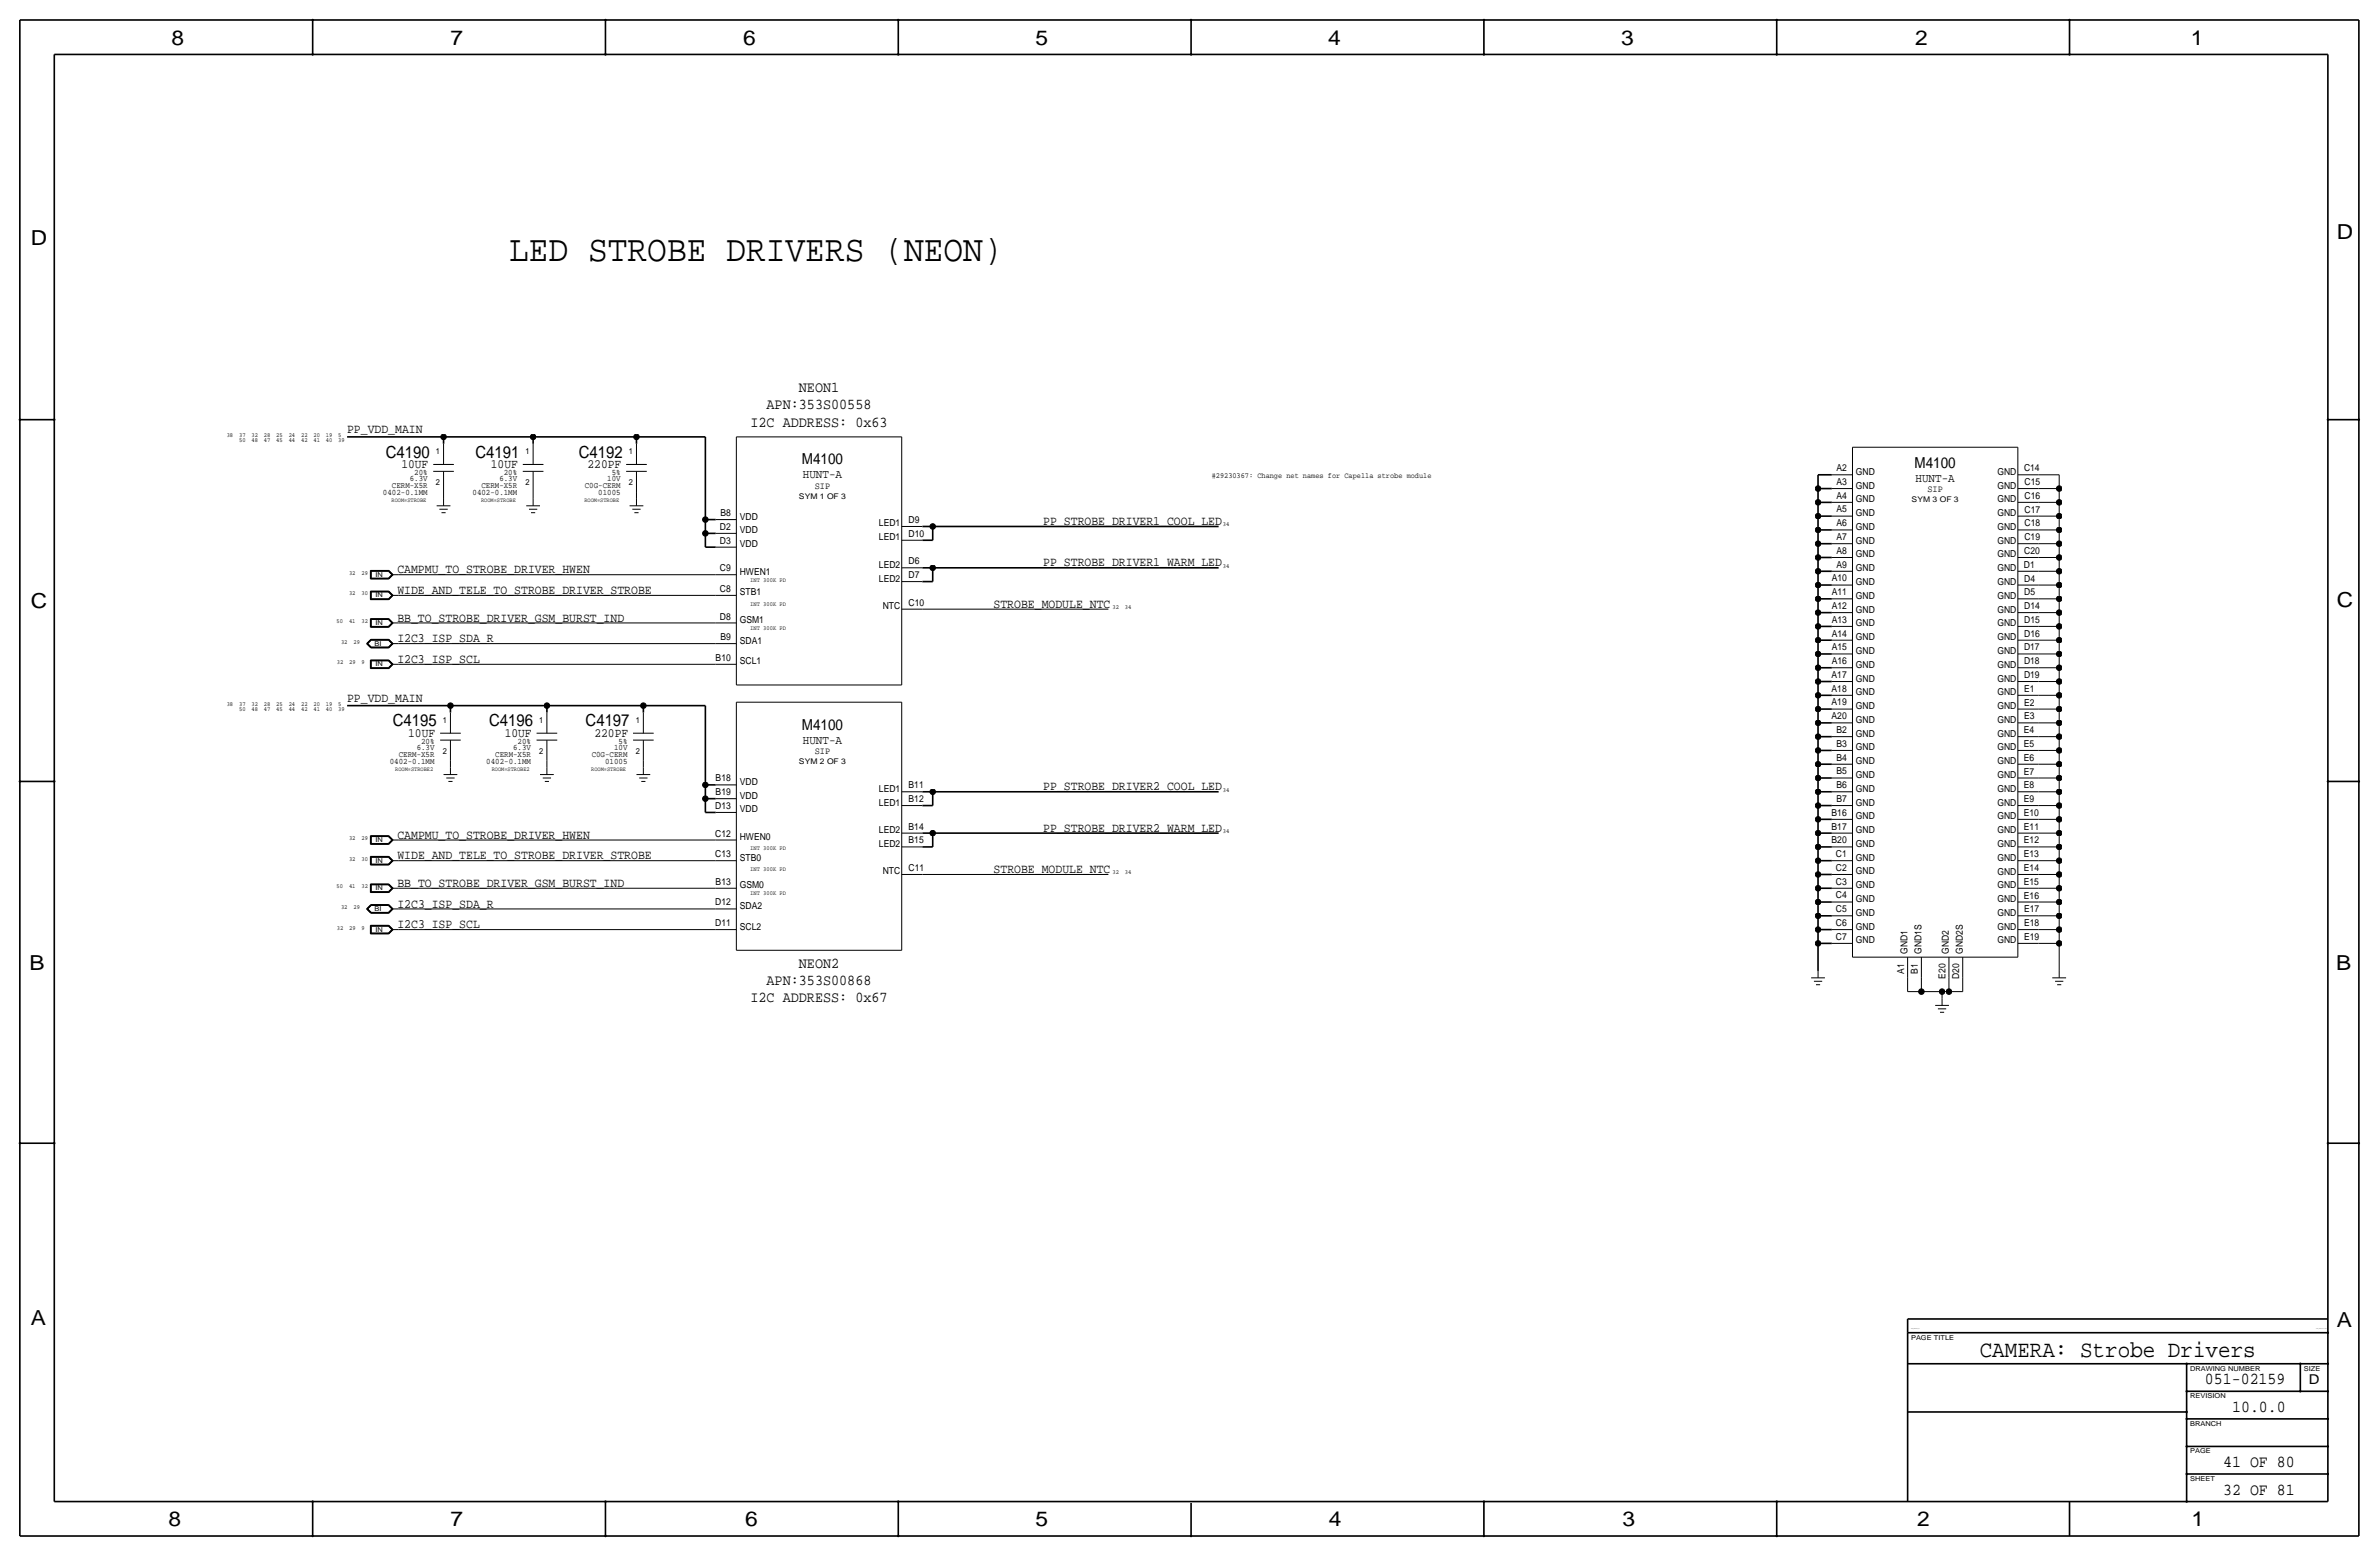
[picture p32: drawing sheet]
<svg xmlns="http://www.w3.org/2000/svg" width="877mm" height="574mm" viewBox="0 0 877 574" stroke-linecap="round" stroke-linejoin="round" font-family="sans-serif">
<defs><g id="words">
<text font-size="13.6" x="187.7" y="96.3">LED STROBE DRIVERS (NEON)</text>
<text font-size="8.6" x="729.9" y="500.1">CAMERA: Strobe Drivers</text>
<g font-size="7.6">
<text x="63.2" y="16.5">8</text>
<text x="166.1" y="16.5">7</text>
<text x="274" y="16.5">6</text>
<text x="381.7" y="16.5">5</text>
<text x="489.7" y="16.5">4</text>
<text x="597.6" y="16.5">3</text>
<text x="706.1" y="16.5">2</text>
<text x="807.7" y="16.5">1</text>
<text x="861.5" y="88.1">D</text>
<text x="11.4" y="90.4">D</text>
<text x="11.4" y="224.3">C</text>
<text x="861.5" y="223.8">C</text>
<text x="10.8" y="357.6">B</text>
<text x="861.3" y="357.4">B</text>
<text x="11.3" y="488.4">A</text>
<text x="861.5" y="489.2">A</text>
<text x="62.2" y="562.6">8</text>
<text x="166" y="562.6">7</text>
<text x="274.8" y="562.6">6</text>
<text x="381.7" y="562.6">5</text>
<text x="489.9" y="562.6">4</text>
<text x="598.1" y="562.6">3</text>
<text x="706.8" y="562.6">2</text>
<text x="807.9" y="562.6">1</text>
</g>
<g font-size="6.2">
<text x="142.2" y="168.7">C4190</text>
<text x="175.3" y="168.7">C4191</text>
<text x="213.4" y="168.7">C4192</text>
<text x="144.8" y="267.7">C4195</text>
<text x="180.3" y="267.7">C4196</text>
<text x="215.9" y="267.7">C4197</text>
<text x="812.9" y="510.3">051-02159</text>
<text x="822.9" y="520.4">10.0.0</text>
<text x="819.6" y="540.8">41 OF 80</text>
<text x="819.6" y="550.9">32 OF 81</text>
</g>
<g font-size="5.6">
<text x="294.5" y="144.5">NEON1</text>
<text x="282.6" y="150.9">APN:353S00558</text>
<text x="276.6" y="157.2">I2C ADDRESS: 0x63</text>
<text x="295.6" y="171.2">M4100</text>
<text x="705.8" y="172.5">M4100</text>
<text x="295.6" y="269">M4100</text>
<text x="294.5" y="356.6">NEON2</text>
<text x="282.6" y="363">APN:353S00868</text>
<text x="276.6" y="369.3">I2C ADDRESS: 0x67</text>
</g>
<text font-size="5" x="851.2" y="510.3">D</text>
<g font-size="4.7">
<text x="128" y="159.8">PP_VDD_MAIN</text>
<text x="148" y="172.5">10UF</text>
<text x="181" y="172.5">10UF</text>
<text x="216.6" y="172.5">220PF</text>
<text x="384.6" y="193.5">PP_STROBE_DRIVER1_COOL_LED</text>
<text x="384.6" y="208.8">PP_STROBE_DRIVER1_WARM_LED</text>
<text x="146.5" y="211.3">CAMPMU_TO_STROBE_DRIVER_HWEN</text>
<text x="146.5" y="218.9">WIDE_AND_TELE_TO_STROBE_DRIVER_STROBE</text>
<text x="366.3" y="224">STROBE_MODULE_NTC</text>
<text x="146.5" y="229.1">BB_TO_STROBE_DRIVER_GSM_BURST_IND</text>
<text x="146.5" y="236.7">I2C3_ISP_SDA_R</text>
<text x="146.5" y="244.3">I2C3_ISP_SCL</text>
<text x="128" y="258.8">PP_VDD_MAIN</text>
<text x="150.5" y="271.5">10UF</text>
<text x="186.1" y="271.5">10UF</text>
<text x="219.1" y="271.5">220PF</text>
<text x="384.6" y="291.3">PP_STROBE_DRIVER2_COOL_LED</text>
<text x="146.5" y="309.1">CAMPMU_TO_STROBE_DRIVER_HWEN</text>
<text x="384.6" y="306.6">PP_STROBE_DRIVER2_WARM_LED</text>
<text x="146.5" y="316.7">WIDE_AND_TELE_TO_STROBE_DRIVER_STROBE</text>
<text x="366.3" y="321.8">STROBE_MODULE_NTC</text>
<text x="146.5" y="326.9">BB_TO_STROBE_DRIVER_GSM_BURST_IND</text>
<text x="146.5" y="334.5">I2C3_ISP_SDA_R</text>
<text x="146.5" y="342.1">I2C3_ISP_SCL</text>
</g>
<g font-size="4.5">
<text x="296" y="176.3">HUNT-A</text>
<text x="706.2" y="177.5">HUNT-A</text>
<text x="296" y="274.1">HUNT-A</text>
</g>
<g font-size="3.5">
<text x="677.1" y="173.6">A2</text>
<text x="746.2" y="173.7">C14</text>
<text x="677.1" y="178.7">A3</text>
<text x="684.2" y="175">GND</text>
<text x="736.4" y="175">GND</text>
<text x="746.4" y="178.8">C15</text>
<text x="300.4" y="180.1">SIP</text>
<text x="677.1" y="183.8">A4</text>
<text x="684.2" y="185.2">GND</text>
<text x="684.2" y="180.1">GND</text>
<text x="710.6" y="181.4">SIP</text>
<text x="736.4" y="185.2">GND</text>
<text x="736.4" y="180.1">GND</text>
<text x="746.4" y="183.9">C16</text>
<text x="265.6" y="190.2">B8</text>
<text x="272.7" y="191.5">VDD</text>
<text x="677.1" y="188.9">A5</text>
<text x="684.2" y="190.2">GND</text>
<text x="736.4" y="190.2">GND</text>
<text x="746.4" y="188.9">C17</text>
<text x="265.4" y="195.3">D2</text>
<text x="272.7" y="196.6">VDD</text>
<text x="324" y="194.1">LED1</text>
<text x="335" y="197.9">D10</text>
<text x="335" y="192.8">D9</text>
<text x="677.1" y="194">A6</text>
<text x="684.2" y="195.3">GND</text>
<text x="736.4" y="195.3">GND</text>
<text x="746.4" y="194">C18</text>
<text x="265.4" y="200.4">D3</text>
<text x="272.7" y="201.7">VDD</text>
<text x="324" y="199.1">LED1</text>
<text x="677.1" y="199">A7</text>
<text x="684.2" y="200.4">GND</text>
<text x="736.4" y="200.4">GND</text>
<text x="746.4" y="199.1">C19</text>
<text x="324" y="209.3">LED2</text>
<text x="335" y="208">D6</text>
<text x="677.1" y="209.2">A9</text>
<text x="677.1" y="204.1">A8</text>
<text x="684.2" y="205.5">GND</text>
<text x="736.4" y="205.5">GND</text>
<text x="746.2" y="209.3">D1</text>
<text x="746.3" y="204.2">C20</text>
<text x="265.4" y="210.6">C9</text>
<text x="272.7" y="211.8">HWEN1</text>
<text x="324" y="214.4">LED2</text>
<text x="335" y="213.1">D7</text>
<text x="675.3" y="214.3">A10</text>
<text x="684.2" y="210.6">GND</text>
<text x="684.2" y="215.6">GND</text>
<text x="736.4" y="210.6">GND</text>
<text x="736.4" y="215.7">GND</text>
<text x="746.3" y="214.3">D4</text>
<text x="265.4" y="218.2">C8</text>
<text x="272.7" y="219.5">STB1</text>
<text x="675.3" y="219.4">A11</text>
<text x="684.2" y="220.7">GND</text>
<text x="736.4" y="220.7">GND</text>
<text x="746.3" y="219.4">D5</text>
<text x="325.4" y="224.5">NTC</text>
<text x="335" y="223.3">C10</text>
<text x="675.3" y="224.5">A12</text>
<text x="684.2" y="225.8">GND</text>
<text x="736.4" y="225.8">GND</text>
<text x="746.3" y="224.5">D14</text>
<text x="265.4" y="228.3">D8</text>
<text x="272.7" y="229.6">GSM1</text>
<text x="675.3" y="229.5">A13</text>
<text x="684.2" y="230.9">GND</text>
<text x="736.4" y="230.9">GND</text>
<text x="746.3" y="229.6">D15</text>
<text x="265.6" y="236">B9</text>
<text x="272.7" y="237.2">SDA1</text>
<text x="675.3" y="239.7">A15</text>
<text x="675.3" y="234.6">A14</text>
<text x="684.2" y="236">GND</text>
<text x="736.4" y="236">GND</text>
<text x="746.2" y="239.7">D17</text>
<text x="746.3" y="234.7">D16</text>
<text x="263.8" y="243.6">B10</text>
<text x="272.7" y="244.9">SCL1</text>
<text x="675.3" y="244.8">A16</text>
<text x="684.2" y="241">GND</text>
<text x="736.4" y="241.1">GND</text>
<text x="746.2" y="244.8">D18</text>
<text x="675.3" y="249.9">A17</text>
<text x="684.2" y="246.1">GND</text>
<text x="684.2" y="251.2">GND</text>
<text x="736.4" y="251.2">GND</text>
<text x="736.4" y="246.1">GND</text>
<text x="746.2" y="249.9">D19</text>
<text x="675.3" y="254.9">A18</text>
<text x="684.2" y="256.3">GND</text>
<text x="736.4" y="256.3">GND</text>
<text x="746.2" y="255">E1</text>
<text x="675.3" y="260">A19</text>
<text x="684.2" y="261.4">GND</text>
<text x="736.4" y="261.4">GND</text>
<text x="746.2" y="260.1">E2</text>
<text x="675.3" y="265.1">A20</text>
<text x="684.2" y="266.4">GND</text>
<text x="736.4" y="266.5">GND</text>
<text x="746.2" y="265.2">E3</text>
<text x="677" y="275.3">B3</text>
<text x="677" y="270.2">B2</text>
<text x="684.2" y="271.5">GND</text>
<text x="736.4" y="271.5">GND</text>
<text x="746.2" y="275.3">E5</text>
<text x="746.2" y="270.2">E4</text>
<text x="300.4" y="277.9">SIP</text>
<text x="677" y="280.4">B4</text>
<text x="684.2" y="281.7">GND</text>
<text x="684.2" y="276.6">GND</text>
<text x="736.4" y="281.7">GND</text>
<text x="736.4" y="276.6">GND</text>
<text x="746.2" y="280.4">E6</text>
<text x="677" y="285.4">B5</text>
<text x="684.2" y="286.8">GND</text>
<text x="736.4" y="286.8">GND</text>
<text x="746.2" y="285.5">E7</text>
<text x="263.8" y="293.1">B19</text>
<text x="263.8" y="288">B18</text>
<text x="272.7" y="289.3">VDD</text>
<text x="324" y="291.8">LED1</text>
<text x="335" y="290.6">B11</text>
<text x="677" y="290.5">B6</text>
<text x="684.2" y="291.8">GND</text>
<text x="736.4" y="291.9">GND</text>
<text x="746.2" y="290.6">E8</text>
<text x="263.7" y="298.2">D13</text>
<text x="272.7" y="294.4">VDD</text>
<text x="272.7" y="299.5">VDD</text>
<text x="324" y="296.9">LED1</text>
<text x="335" y="295.7">B12</text>
<text x="677" y="295.6">B7</text>
<text x="684.2" y="296.9">GND</text>
<text x="736.4" y="296.9">GND</text>
<text x="746.2" y="295.6">E9</text>
<text x="335" y="305.8">B14</text>
<text x="675.3" y="305.8">B17</text>
<text x="675.3" y="300.7">B16</text>
<text x="684.2" y="302">GND</text>
<text x="736.4" y="302">GND</text>
<text x="746.1" y="300.7">E10</text>
<text x="746.2" y="305.8">E11</text>
<text x="263.7" y="308.4">C12</text>
<text x="272.7" y="309.6">HWEN0</text>
<text x="324" y="307.1">LED2</text>
<text x="335" y="310.9">B15</text>
<text x="675.3" y="310.8">B20</text>
<text x="684.2" y="307.1">GND</text>
<text x="736.4" y="307.1">GND</text>
<text x="746.2" y="310.9">E12</text>
<text x="263.7" y="316">C13</text>
<text x="272.7" y="317.2">STB0</text>
<text x="324" y="312.2">LED2</text>
<text x="676.8" y="315.9">C1</text>
<text x="684.2" y="317.2">GND</text>
<text x="684.2" y="312.2">GND</text>
<text x="736.4" y="317.3">GND</text>
<text x="736.4" y="312.2">GND</text>
<text x="746.1" y="316">E13</text>
<text x="325.5" y="322.3">NTC</text>
<text x="335" y="321.1">C11</text>
<text x="676.8" y="321">C2</text>
<text x="684.2" y="322.3">GND</text>
<text x="736.4" y="322.3">GND</text>
<text x="746.2" y="321">E14</text>
<text x="263.8" y="326">B13</text>
<text x="272.7" y="327.4">GSM0</text>
<text x="676.8" y="326.1">C3</text>
<text x="684.2" y="327.4">GND</text>
<text x="736.4" y="327.4">GND</text>
<text x="746.1" y="326.1">E15</text>
<text x="263.7" y="333.8">D12</text>
<text x="272.7" y="335">SDA2</text>
<text x="676.8" y="331.2">C4</text>
<text x="684.2" y="332.5">GND</text>
<text x="736.4" y="332.5">GND</text>
<text x="746.2" y="331.2">E16</text>
<text x="263.7" y="341.4">D11</text>
<text x="676.8" y="341.3">C6</text>
<text x="676.8" y="336.2">C5</text>
<text x="684.2" y="337.6">GND</text>
<text x="736.4" y="337.6">GND</text>
<text x="746.2" y="341.4">E18</text>
<text x="746.2" y="336.3">E17</text>
<text x="272.7" y="342.6">SCL2</text>
<text x="676.8" y="346.4">C7</text>
<text x="684.2" y="342.6">GND</text>
<text x="684.2" y="347.7">GND</text>
<text x="736.4" y="342.7">GND</text>
<text x="736.4" y="347.7">GND</text>
<text x="746.2" y="346.5">E19</text>
<text x="703.3" y="351.5" transform="rotate(-90 703.3 351.5)">GND1</text>
<text x="708.4" y="351.5" transform="rotate(-90 708.4 351.5)">GND1S</text>
<text x="718.5" y="351.5" transform="rotate(-90 718.5 351.5)">GND2</text>
<text x="723.6" y="351.5" transform="rotate(-90 723.6 351.5)">GND2S</text>
<text x="702" y="358.9" transform="rotate(-90 702 358.9)">A1</text>
<text x="707.1" y="358.9" transform="rotate(-90 707.1 358.9)">B1</text>
<text x="717.2" y="360.7" transform="rotate(-90 717.2 360.7)">E20</text>
<text x="722.3" y="360.9" transform="rotate(-90 722.3 360.9)">D20</text>
</g>
<g font-size="3.1">
<text x="160.7" y="167.4">1</text>
<text x="193.7" y="167.4">1</text>
<text x="231.8" y="167.4">1</text>
<text x="144.5" y="179.8">CERM-X5R</text>
<text x="151.1" y="177.3">6.3V</text>
<text x="152.7" y="175">20%</text>
<text x="160.7" y="178.8">2</text>
<text x="177.5" y="179.8">CERM-X5R</text>
<text x="184.1" y="177.3">6.3V</text>
<text x="185.8" y="175">20%</text>
<text x="193.7" y="178.8">2</text>
<text x="215.6" y="179.8">C0G-CERM</text>
<text x="223.9" y="177.3">10V</text>
<text x="225.5" y="175">5%</text>
<text x="231.8" y="178.8">2</text>
<text x="141.2" y="182.4">0402-0.1MM</text>
<text x="174.2" y="182.4">0402-0.1MM</text>
<text x="220.6" y="182.4">01005</text>
<text x="163.3" y="266.4">1</text>
<text x="198.8" y="266.4">1</text>
<text x="234.4" y="266.4">1</text>
<text x="155.3" y="274.1">20%</text>
<text x="190.8" y="274.1">20%</text>
<text x="228" y="274.1">5%</text>
<text x="143.7" y="281.4">0402-0.1MM</text>
<text x="147" y="278.9">CERM-X5R</text>
<text x="153.6" y="276.4">6.3V</text>
<text x="163.3" y="277.9">2</text>
<text x="179.3" y="281.4">0402-0.1MM</text>
<text x="182.6" y="278.9">CERM-X5R</text>
<text x="189.2" y="276.4">6.3V</text>
<text x="198.8" y="277.9">2</text>
<text x="218.1" y="278.9">C0G-CERM</text>
<text x="223.1" y="281.4">01005</text>
<text x="226.4" y="276.4">10V</text>
<text x="234.4" y="277.9">2</text>
</g>
<g font-size="2.9">
<text x="446.7" y="176.3">#29230367: Change net names for Capella strobe module</text>
<text x="294.6" y="183.9">SYM 1 OF 3</text>
<text x="704.8" y="185.2">SYM 3 OF 3</text>
<text x="294.6" y="281.7">SYM 2 OF 3</text>
</g>
<g font-size="2.5">
<text x="138.4" y="212.6">IN</text>
<text x="138.4" y="220.2">IN</text>
<text x="138.4" y="230.4">IN</text>
<text x="138.1" y="238">BI</text>
<text x="138.4" y="245.6">IN</text>
<text x="138.4" y="310.4">IN</text>
<text x="138.4" y="318">IN</text>
<text x="138.4" y="328.2">IN</text>
<text x="138.1" y="335.8">BI</text>
<text x="138.4" y="343.4">IN</text>
<text x="704.5" y="493.8">PAGE TITLE</text>
<text x="807.4" y="505.2">DRAWING NUMBER</text>
<text x="849.3" y="505.2">SIZE</text>
<text x="807.4" y="515.4">REVISION</text>
<text x="807.4" y="525.5">BRANCH</text>
<text x="807.4" y="535.7">PAGE</text>
<text x="807.4" y="545.8">SHEET</text>
</g>
<g font-size="2.3">
<text x="83.6" y="161">38</text>
<text x="88.1" y="161">37</text>
<text x="92.7" y="161">32</text>
<text x="97.3" y="161">28</text>
<text x="101.9" y="161">25</text>
<text x="106.4" y="161">24</text>
<text x="111" y="161">22</text>
<text x="115.6" y="161">20</text>
<text x="120.1" y="161">19</text>
<text x="124.7" y="161">5</text>
<text x="88.1" y="162.9">50</text>
<text x="92.7" y="162.9">48</text>
<text x="97.3" y="162.9">47</text>
<text x="101.9" y="162.9">45</text>
<text x="106.4" y="162.9">44</text>
<text x="111" y="162.9">42</text>
<text x="115.6" y="162.9">41</text>
<text x="120.1" y="162.9">40</text>
<text x="124.7" y="162.9">39</text>
<text x="450.8" y="194.1">34</text>
<text x="450.8" y="209.3">34</text>
<text x="128.7" y="211.8">32</text>
<text x="133.3" y="211.8">29</text>
<text x="276.6" y="214.4">INT 300K PD</text>
<text x="128.7" y="219.5">32</text>
<text x="133.3" y="219.5">30</text>
<text x="276.6" y="223.3">INT 300K PD</text>
<text x="410.2" y="224.5">32</text>
<text x="414.7" y="224.5">34</text>
<text x="124.1" y="229.6">50</text>
<text x="128.7" y="229.6">41</text>
<text x="133.3" y="229.6">32</text>
<text x="276.6" y="232.2">INT 300K PD</text>
<text x="125.7" y="237.2">32</text>
<text x="130.3" y="237.2">29</text>
<text x="124.2" y="244.9">32</text>
<text x="128.7" y="244.9">29</text>
<text x="133.3" y="244.9">9</text>
<text x="83.6" y="260.1">38</text>
<text x="88.1" y="261.9">50</text>
<text x="88.1" y="260.1">37</text>
<text x="92.7" y="261.9">48</text>
<text x="92.7" y="260.1">32</text>
<text x="97.3" y="261.9">47</text>
<text x="97.3" y="260.1">28</text>
<text x="101.9" y="261.9">45</text>
<text x="101.9" y="260.1">25</text>
<text x="106.4" y="261.9">44</text>
<text x="106.4" y="260.1">24</text>
<text x="111" y="261.9">42</text>
<text x="111" y="260.1">22</text>
<text x="115.6" y="261.9">41</text>
<text x="115.6" y="260.1">20</text>
<text x="120.2" y="261.9">40</text>
<text x="120.2" y="260.1">19</text>
<text x="124.7" y="261.9">39</text>
<text x="124.7" y="260.1">5</text>
<text x="450.8" y="291.8">34</text>
<text x="128.7" y="309.6">32</text>
<text x="133.2" y="309.6">29</text>
<text x="450.8" y="307.1">34</text>
<text x="128.7" y="317.2">32</text>
<text x="133.2" y="317.2">30</text>
<text x="276.6" y="313.4">INT 300K PD</text>
<text x="276.6" y="321.1">INT 300K PD</text>
<text x="410.2" y="322.3">32</text>
<text x="414.7" y="322.3">34</text>
<text x="124.1" y="327.4">50</text>
<text x="128.7" y="327.4">41</text>
<text x="133.3" y="327.4">32</text>
<text x="276.6" y="329.9">INT 300K PD</text>
<text x="125.7" y="335">32</text>
<text x="130.3" y="335">29</text>
<text x="124.2" y="342.6">32</text>
<text x="128.7" y="342.6">29</text>
<text x="133.3" y="342.6">9</text>
</g>
<g font-size="2.2">
<text x="144.3" y="185.2">ROOM=STROBE</text>
<text x="177.4" y="185.2">ROOM=STROBE</text>
<text x="215.5" y="185.2">ROOM=STROBE</text>
<text x="145.7" y="284.2">ROOM=STROBE2</text>
<text x="181.3" y="284.2">ROOM=STROBE2</text>
<text x="218" y="284.2">ROOM=STROBE</text>
</g>
<g font-size=".4">
<text x="704.5" y="490">SYNC_MASTER=sync</text>
<text x="853.9" y="490">SYNC_DATE=04/14/2017</text>
</g>
</g></defs>
<g fill="none" stroke="#000" stroke-width=".37">
<path d="M159.7 173.7h7.6zM159.7 171.2h7.6zM163.5 163.6v7.6zM163.5 173.7v7.7zM192.7 171.2h7.7zM192.7 173.7h7.7zM196.5 163.6v7.6zM196.5 173.7v7.7zM230.8 171.2h7.7zM230.8 173.7h7.7zM234.6 163.6v7.6zM234.6 173.7v7.7z"/>
<path d="M271.5 161h60.9zM271.5 161v91.5zM332.4 161v91.5zM675.3 175h7.7zM683 164.8h60.9zM683 164.8v188zM743.9 164.8v188zM743.9 175h7.6zM751.5 175h7.7zM759.2 175v5.1zM161 186.4h5.1zM162 187.7h3z"/>
<path d="M162.8 189h1.5zM163.5 181.4v2.5zM163.5 183.9v2.5zM194 186.4h5.1zM195 187.7h3.1zM195.8 189h1.5zM196.5 181.4v2.5zM196.5 183.9v2.5zM232.1 186.4h5.1zM233.1 187.7h3.1zM233.9 189h1.5zM234.6 181.4v2.5z"/>
<path d="M234.6 183.9v2.5zM263.9 196.6h7.6zM263.9 191.5h7.6zM332.4 194.1h7.7zM332.4 199.1h7.7zM675.3 185.2h7.7zM675.3 190.2h7.7zM675.3 180.1h7.7zM675.3 195.3h7.7zM743.9 190.2h7.6zM743.9 195.3h7.6zM743.9 185.2h7.6z"/>
<path d="M743.9 180.1h7.6zM751.5 180.1h7.7zM751.5 185.2h7.7zM751.5 190.2h7.7zM751.5 195.3h7.7zM759.2 180.1v5.1zM759.2 185.2v5zM759.2 190.2v5.1zM759.2 195.3v5.1zM136.6 217.9v3.1zM136.6 210.3v3.1zM136.6 213.4h6.8z"/>
<path d="M136.6 217.9h6.8zM136.6 210.3h6.8zM136.7 218v2.9zM136.7 210.4v2.9zM136.7 213.3h6.6zM136.7 218h6.6zM136.7 210.4h6.6zM136.8 218.1h6.5zM136.8 210.5h6.5zM136.8 218.1v2.7zM136.8 210.5v2.7zM136.8 213.2h6.5z"/>
<path d="M136.9 218.2v2.5zM136.9 210.6v2.5zM136.9 213.1h6.3zM136.9 218.2h6.3zM136.9 210.6h6.3zM143.2 213.1l1.3-1.3zM143.2 218.2l1.3 1.3zM143.2 210.6l1.3 1.2zM143.3 213.2l1.3-1.4zM143.3 218.1l1.3 1.4zM143.3 210.5l1.3 1.3zM143.3 218l1.5 1.5z"/>
<path d="M143.3 210.4l1.5 1.4zM143.3 213.3l1.5-1.5zM143.4 217.9l1.5 1.6zM143.4 210.3l1.5 1.5zM143.4 213.4l1.5-1.6zM144.5 219.5h2.5zM144.5 211.8h2.5zM147 211.8h116.9zM147 219.5h116.9zM263.9 211.8h7.6zM263.9 201.7h7.6zM263.9 219.5h7.6z"/>
<path d="M332.4 209.3h7.7zM332.4 214.4h7.7zM675.3 210.6h7.7zM675.3 205.5h7.7zM675.3 215.6h7.7zM675.3 200.4h7.7zM743.9 200.4h7.6zM743.9 205.5h7.6zM743.9 210.6h7.6zM743.9 215.6h7.6zM751.5 200.4h7.7zM751.5 205.5h7.7z"/>
<path d="M751.5 210.6h7.7zM751.5 215.6h7.7zM759.2 200.4v5.1zM759.2 205.5v5.1zM759.2 210.6v5zM759.2 215.6v5.1zM135.1 237.2l1.6 1.6zM135.1 237.2l1.6-1.5zM135.3 237.2l1.5-1.4zM135.3 237.2l1.5 1.5zM135.4 237.2l1.4-1.3zM135.4 237.2l1.4 1.4z"/>
<path d="M135.6 237.2l1.3-1.2zM135.6 237.2l1.3 1.3zM136.6 228v3.2zM136.6 231.2h6.8zM136.6 221h6.8zM136.6 228h6.8zM136.7 228.1v3zM136.7 231.1h6.6zM136.7 220.9h6.6zM136.7 228.1h6.6zM136.7 238.8h6.7zM136.7 235.7h6.7z"/>
<path d="M136.8 228.2h6.5zM136.8 235.8h6.5zM136.8 238.7h6.5zM136.8 228.2v2.8zM136.8 231h6.5zM136.8 220.8h6.5zM136.8 235.9h6.5zM136.8 238.6h6.5zM136.9 238.5h6.3zM136.9 228.3v2.6zM136.9 230.9h6.3zM136.9 220.7h6.3z"/>
<path d="M136.9 236h6.3zM136.9 228.3h6.3zM143.2 238.5l1.3-1.3zM143.2 230.9l1.3-1.3zM143.2 220.7l1.3-1.2zM143.2 236l1.3 1.2zM143.2 228.3l1.3 1.3zM143.3 238.6l1.3-1.4zM143.3 231l1.3-1.4zM143.3 220.8l1.3-1.3zM143.3 235.9l1.3 1.3zM143.3 228.2l1.3 1.4z"/>
<path d="M143.3 235.8l1.5 1.4zM143.3 228.1l1.5 1.5zM143.3 238.7l1.5-1.5zM143.3 231.1l1.5-1.5zM143.3 220.9l1.5-1.4zM143.4 235.7l1.5 1.5zM143.4 228l1.5 1.6zM143.4 238.8l1.5-1.6zM143.4 231.2l1.5-1.6zM143.4 221l1.5-1.5zM144.5 237.2h2.5zM144.5 229.6h2.5z"/>
<path d="M147 229.6h116.9zM147 237.2h116.9zM263.9 229.6h7.6zM263.9 237.2h7.6zM332.4 224.5h7.7zM340.1 224.5h68.5zM675.3 225.8h7.7zM675.3 230.9h7.7zM675.3 220.7h7.7zM675.3 236h7.7zM743.9 220.7h7.6zM743.9 225.8h7.6z"/>
<path d="M743.9 236h7.6zM743.9 230.9h7.6zM751.5 220.7h7.7zM751.5 225.8h7.7zM751.5 230.9h7.7zM751.5 236h7.7zM759.2 220.7v5.1zM759.2 225.8v5.1zM759.2 230.9v5.1zM759.2 236v5zM136.6 243.3v3.1zM136.6 246.4h6.8z"/>
<path d="M136.6 243.3h6.8zM136.7 243.4v2.9zM136.7 246.3h6.6zM136.7 243.4h6.6zM136.8 243.5h6.5zM136.8 243.5v2.7zM136.8 246.2h6.5zM136.9 243.6v2.5zM136.9 246.1h6.3zM136.9 243.6h6.3zM143.2 246.1l1.3-1.2zM143.2 243.6l1.3 1.3z"/>
<path d="M143.3 246.2l1.3-1.3zM143.3 243.5l1.3 1.4zM143.3 243.4l1.5 1.5zM143.3 246.3l1.5-1.4zM143.4 243.3l1.5 1.6zM143.4 246.4l1.5-1.5zM144.5 244.9h2.5zM147 244.9h116.9zM263.9 244.9h7.6zM271.5 258.8v91.5zM271.5 258.8h60.9zM271.5 252.5h60.9z"/>
<path d="M332.4 258.8v91.5zM675.3 241h7.7zM675.3 246.1h7.7zM675.3 251.2h7.7zM675.3 256.3h7.7zM743.9 251.2h7.6zM743.9 256.3h7.6zM743.9 241h7.6zM743.9 246.1h7.6zM751.5 241h7.7zM751.5 246.1h7.7zM751.5 251.2h7.7z"/>
<path d="M751.5 256.3h7.7zM759.2 241v5.1zM759.2 246.1v5.1zM759.2 251.2v5.1zM759.2 256.3v5.1zM162.3 272.8h7.6zM162.3 270.3h7.6zM166.1 262.6v7.7zM166.1 272.8v7.6zM197.8 270.3h7.6zM197.8 272.8h7.6zM201.6 262.6v7.7z"/>
<path d="M201.6 272.8v7.6zM233.4 270.3h7.6zM233.4 272.8h7.6zM237.2 262.6v7.7zM237.2 272.8v7.6zM675.3 266.4h7.7zM675.3 261.4h7.7zM675.3 276.6h7.7zM675.3 271.5h7.7zM743.9 261.4h7.6zM743.9 266.4h7.6zM743.9 276.6h7.6z"/>
<path d="M743.9 271.5h7.6zM751.5 261.4h7.7zM751.5 266.4h7.7zM751.5 271.5h7.7zM751.5 276.6h7.7zM759.2 261.4v5zM759.2 266.4v5.1zM759.2 271.5v5.1zM759.2 276.6v5.1zM163.5 285.5h5.1zM164.5 286.8h3.1zM165.3 288h1.5z"/>
<path d="M166.1 280.4v2.6zM166.1 283v2.5zM199.1 285.5h5.1zM200.1 286.8h3zM200.9 288h1.5zM201.6 280.4v2.6zM201.6 283v2.5zM234.6 285.5h5.1zM235.7 286.8h3zM236.4 288h1.5zM237.2 280.4v2.6zM237.2 283v2.5z"/>
<path d="M263.9 294.4h7.6zM263.9 289.3h7.6zM263.9 299.5h7.6zM332.4 291.8h7.7zM332.4 296.9h7.7zM675.3 291.8h7.7zM675.3 281.7h7.7zM675.3 286.8h7.7zM675.3 296.9h7.7zM743.9 296.9h7.6zM743.9 286.8h7.6zM743.9 281.7h7.6z"/>
<path d="M743.9 291.8h7.6zM751.5 281.7h7.7zM751.5 286.8h7.7zM751.5 291.8h7.7zM751.5 296.9h7.7zM759.2 281.7v5.1zM759.2 286.8v5zM759.2 291.8v5.1zM759.2 296.9v5.1zM136.6 308.1v3.1zM136.6 311.2h6.8zM136.6 315.7v3.1z"/>
<path d="M136.6 318.8h6.8zM136.6 308.1h6.8zM136.6 315.7h6.8zM136.7 308.2v2.9zM136.7 311.1h6.6zM136.7 315.8v2.9zM136.7 318.7h6.6zM136.7 308.2h6.6zM136.7 315.8h6.6zM136.8 308.3h6.5zM136.8 315.9h6.5zM136.8 308.3v2.7z"/>
<path d="M136.8 311h6.5zM136.8 315.9v2.7zM136.8 318.6h6.5zM136.9 308.4v2.5zM136.9 310.9h6.3zM136.9 316v2.5zM136.9 318.5h6.3zM136.9 308.4h6.3zM136.9 316h6.3zM143.2 310.9l1.3-1.3zM143.2 318.5l1.3-1.3zM143.2 308.4l1.3 1.2z"/>
<path d="M143.2 316l1.3 1.2zM143.3 318.6l1.3-1.4zM143.3 308.3l1.3 1.3zM143.3 315.9l1.3 1.3zM143.3 308.2l1.5 1.4zM143.3 315.8l1.5 1.4zM143.3 311.1l1.5-1.5zM143.3 318.7l1.5-1.5zM143.4 308.1l1.5 1.5zM143.4 315.7l1.5 1.5zM143.4 311.2l1.5-1.6zM143.4 318.8l1.5-1.6z"/>
<path d="M144.5 309.6h2.5zM144.5 317.2h2.5zM144.6 309.6l-1.3 1.4zM147 317.2h116.9zM147 309.6h116.9zM263.9 309.6h7.6zM263.9 317.2h7.6zM332.4 307.1h7.7zM332.4 312.2h7.7zM675.3 317.2h7.7zM675.3 307.1h7.7zM675.3 312.2h7.7z"/>
<path d="M675.3 302h7.7zM743.9 317.2h7.6zM743.9 307.1h7.6zM743.9 302h7.6zM743.9 312.2h7.6zM751.5 302h7.7zM751.5 307.1h7.7zM751.5 312.2h7.7zM751.5 317.2h7.7zM759.2 302v5.1zM759.2 307.1v5.1zM759.2 312.2v5z"/>
<path d="M759.2 317.2v5.1zM135.1 335l1.6 1.6zM135.1 335l1.6-1.5zM135.3 335l1.5 1.5zM135.4 335l1.4-1.3zM135.4 335l1.4 1.4zM135.6 335l1.3-1.2zM135.6 335l1.3 1.3zM136.6 325.8v3.2zM136.6 329h6.8zM136.6 325.8h6.8zM136.7 325.9v3z"/>
<path d="M136.7 328.9h6.6zM136.7 325.9h6.6zM136.7 336.6h6.7zM136.7 333.5h6.7zM136.8 333.6l-1.5 1.4zM136.8 326h6.5zM136.8 333.6h6.5zM136.8 326v2.8zM136.8 328.8h6.5zM136.8 336.5h6.5zM136.8 333.7h6.5zM136.8 336.4h6.5z"/>
<path d="M136.9 326.1v2.6zM136.9 328.7h6.3zM136.9 336.3h6.3zM136.9 326.1h6.3zM136.9 333.8h6.3zM143.2 328.7l1.3-1.3zM143.2 336.3l1.3-1.3zM143.2 326.1l1.3 1.3zM143.2 333.8l1.3 1.2zM143.3 328.8l1.3-1.4zM143.3 336.4l1.3-1.4zM143.3 326l1.3 1.4z"/>
<path d="M143.3 333.7l1.3 1.3zM143.3 325.9l1.5 1.5zM143.3 333.6l1.5 1.4zM143.3 328.9l1.5-1.5zM143.3 336.5l1.5-1.5zM143.4 325.8l1.5 1.6zM143.4 333.5l1.5 1.5zM143.4 329l1.5-1.6zM143.4 336.6l1.5-1.6zM144.5 327.4h2.5zM144.5 335h2.5zM147 327.4h116.9z"/>
<path d="M147 335h116.9zM263.9 335h7.6zM263.9 327.4h7.6zM332.4 322.3h7.7zM340.1 322.3h68.5zM675.3 322.3h7.7zM675.3 327.4h7.7zM675.3 332.5h7.7zM675.3 337.6h7.7zM743.9 322.3h7.6zM743.9 332.5h7.6zM743.9 337.6h7.6z"/>
<path d="M743.9 327.4h7.6zM751.5 322.3h7.7zM751.5 327.4h7.7zM751.5 332.5h7.7zM751.5 337.6h7.7zM759.2 322.3v5.1zM759.2 327.4v5.1zM759.2 332.5v5.1zM759.2 337.6v5zM136.6 341.1v3.1zM136.6 344.2h6.8zM136.6 341.1h6.8z"/>
<path d="M136.7 341.2v2.9zM136.7 344.1h6.6zM136.7 341.2h6.6zM136.8 341.3h6.5zM136.8 341.3v2.7zM136.8 344h6.5zM136.9 341.4v2.5zM136.9 343.9h6.3zM136.9 341.4h6.3zM143.2 343.9l1.3-1.3zM143.2 341.4l1.3 1.2zM143.3 344l1.3-1.4z"/>
<path d="M143.3 341.3l1.3 1.3zM143.3 341.2l1.5 1.4zM143.3 344.1l1.5-1.5zM143.4 341.1l1.5 1.5zM143.4 344.2l1.5-1.6zM144.5 342.6h2.5zM147 342.6h116.9zM263.9 342.6h7.6zM271.5 350.3h60.9zM670.3 357.9v2.5zM675.3 342.6h7.7zM675.3 347.7h7.7z"/>
<path d="M683 352.8h60.9zM703.3 352.8v7.6zM708.4 352.8v7.6zM718.5 352.8v7.6zM723.6 352.8v7.6zM743.9 342.6h7.6zM743.9 347.7h7.6zM751.5 342.6h7.7zM751.5 347.7h7.7zM759.2 342.6v5.1zM759.2 347.7v10.2zM759.2 357.9v2.5z"/>
<path d="M667.7 360.4h5.1zM668.7 361.7h3.1zM669.5 363h1.5zM703.3 360.4v5.1zM703.3 365.5h5.1zM708.4 360.4v5.1zM708.4 365.5h7.6zM713.4 370.6h5.1zM714.5 371.9h3zM715.2 373.1h1.5zM716 365.5h2.5zM716 365.5v2.5z"/>
<path d="M716 368v2.6zM718.5 365.5h5.1zM718.5 360.4v5.1zM723.6 360.4v5.1zM756.6 360.4h5.1zM757.6 361.7h3.1zM758.4 363h1.5z"/>
</g>
<g fill="none" stroke="#000" stroke-width=".6" stroke-linecap="butt">
<path d="M7.3 7.4v558.8zM7.3 7.4h862.3zM115.3 7.4v12.7zM223.2 7.4v12.7zM331.2 7.4v12.7zM439.1 7.4v12.7zM547.1 7.4v12.7zM655 7.4v12.7zM763 7.4v12.7zM869.6 7.4v558.8zM20 20.1v533.4zM20 20.1h838.2z"/>
<path d="M858.2 20.1v533.4zM7.3 154.7h12.7zM858.2 154.7h11.4zM128 161h35.5zM163.5 161h33zM163.5 161v2.6zM196.5 161h38.1zM196.5 161v2.6zM234.6 161h25.4zM234.6 161v2.6zM260 161v30.5zM670.3 175v5.1z"/>
<path d="M670.3 175h5zM260 191.5h3.9zM260 191.5v5.1zM260 196.6h3.9zM260 196.6v5.1zM340.1 194.1h3.8zM340.1 199.1h3.8zM343.9 194.1h105.4zM343.9 194.1v5zM670.3 180.1v5.1zM670.3 185.2v5zM670.3 190.2v5.1z"/>
<path d="M670.3 195.3v5.1zM670.3 180.1h5zM670.3 185.2h5zM670.3 190.2h5zM670.3 195.3h5zM260 201.7h3.9zM340.1 209.3h3.8zM340.1 214.4h3.8zM343.9 209.3h105.4zM343.9 209.3v5.1zM670.3 200.4v5.1zM670.3 205.5v5.1z"/>
<path d="M670.3 210.6v5zM670.3 215.6v5.1zM670.3 200.4h5zM670.3 205.5h5zM670.3 210.6h5zM670.3 215.6h5zM670.3 220.7v5.1zM670.3 225.8v5.1zM670.3 230.9v5.1zM670.3 236v5zM670.3 220.7h5zM670.3 225.8h5z"/>
<path d="M670.3 230.9h5zM670.3 236h5zM670.3 241v5.1zM670.3 246.1v5.1zM670.3 251.2v5.1zM670.3 256.3v5.1zM670.3 241h5zM670.3 246.1h5zM670.3 251.2h5zM670.3 256.3h5zM128 260.1h38.1zM166.1 260.1h35.5z"/>
<path d="M166.1 260.1v2.5zM201.6 260.1h35.6zM201.6 260.1v2.5zM237.2 260.1h22.8zM237.2 260.1v2.5zM260 260.1v29.2zM670.3 261.4v5zM670.3 266.4v5.1zM670.3 271.5v5.1zM670.3 276.6v5.1zM670.3 261.4h5zM670.3 266.4h5z"/>
<path d="M670.3 271.5h5zM670.3 276.6h5zM7.3 288h12.7zM260 299.5h3.9zM260 294.4h3.9zM260 289.3h3.9zM260 294.4v5.1zM260 289.3v5.1zM340.1 291.8h3.8zM340.1 296.9h3.8zM343.9 291.8h105.4zM343.9 291.8v5.1z"/>
<path d="M670.3 281.7v5.1zM670.3 286.8v5zM670.3 291.8v5.1zM670.3 296.9v5.1zM670.3 281.7h5zM670.3 286.8h5zM670.3 291.8h5zM670.3 296.9h5zM858.2 288h11.4zM340.1 312.2h3.8zM340.1 307.1h3.8zM343.9 307.1v5.1z"/>
<path d="M343.9 307.1h105.4zM670.3 302v5.1zM670.3 307.1v5.1zM670.3 312.2v5zM670.3 317.2v5.1zM670.3 302h5zM670.3 307.1h5zM670.3 312.2h5zM670.3 317.2h5zM670.3 322.3v5.1zM670.3 327.4v5.1zM670.3 332.5v5.1z"/>
<path d="M670.3 337.6v5zM670.3 322.3h5zM670.3 327.4h5zM670.3 332.5h5zM670.3 337.6h5zM670.3 342.6v5.1zM670.3 347.7v10.2zM670.3 342.6h5zM670.3 347.7h5zM7.3 421.4h12.7zM858.2 421.4h11.4zM703.3 491.2h154.9z"/>
<path d="M703.3 486.2v5zM703.3 486.2h154.9zM703.3 491.2v62.3zM703.3 502.7h154.9zM806.1 502.7v50.8zM806.1 512.8h52.1zM848.1 502.7v10.1zM703.3 520.4h102.8zM806.1 533.1h52.1zM806.1 523h52.1zM20 553.5h838.2zM115.3 553.5v12.7z"/>
<path d="M223.2 553.5v12.7zM331.2 553.5v12.7zM439.1 554v12.2zM547.1 553.5v12.7zM655 553.5v12.7zM763 553.5v12.7zM806.1 543.3h52.1zM7.3 566.2h862.3z"/>
</g>
<g fill="#000" stroke="#000" stroke-width=".37">
<path d="M115.1 7.2h.4v.3h-.4zM115.1 19.9h.4v.3h-.4zM223 7.2h.4v.3h-.4zM223 19.9h.4v.3h-.4zM331 19.9h.4v.3h-.4zM331 7.2h.4v.3h-.4zM438.9 7.2h.4v.3h-.4zM438.9 19.9h.4v.3h-.4zM546.9 7.2h.4v.3h-.4zM546.9 19.9h.4v.3h-.4zM654.8 19.9h.4v.3h-.4zM654.8 7.2h.4v.3h-.4z"/>
<path d="M762.8 19.9h.4v.3h-.4zM762.8 7.2h.4v.3h-.4zM7.1 154.5h.4v.4h-.4zM19.8 154.5h.4v.4h-.4zM858 154.5h.4v.4h-.4zM869.5 154.5h.3v.4h-.3zM7.1 287.9h.4v.3h-.4zM19.8 287.9h.4v.3h-.4zM858 287.9h.4v.3h-.4zM869.5 287.9h.3v.3h-.3zM7.1 421.2h.4v.4h-.4zM19.8 421.2h.4v.4h-.4z"/>
<path d="M858 421.2h.4v.4h-.4zM869.5 421.2h.3v.4h-.3zM858 491.1h.4v.3h-.4zM806 502.5h.3v.3h-.3zM806 512.7h.3v.3h-.3zM847.9 512.7h.3v.3h-.3zM847.9 502.5h.3v.3h-.3zM858 502.5h.4v.3h-.4zM858 512.7h.4v.3h-.4zM806 520.3h.3v.3h-.3zM806 522.8h.3v.4h-.3zM806 533h.3v.3h-.3z"/>
<path d="M858 522.8h.4v.4h-.4zM858 533h.4v.3h-.4zM115.1 553.3h.4v.3h-.4zM223 553.3h.4v.3h-.4zM331 553.3h.4v.3h-.4zM546.9 553.3h.4v.3h-.4zM654.8 553.3h.4v.3h-.4zM806 543.1h.3v.4h-.3zM806 553.3h.3v.3h-.3zM858 543.1h.4v.4h-.4zM115.1 566h.4v.3h-.4zM223 566h.4v.3h-.4z"/>
<path d="M331 566h.4v.3h-.4zM438.9 566h.4v.3h-.4zM546.9 566h.4v.3h-.4zM654.8 566h.4v.3h-.4z"/>
<circle cx="163.5" cy="161" r="1.02"/>
<circle cx="196.5" cy="161" r="1.02"/>
<circle cx="234.6" cy="161" r="1.02"/>
<circle cx="260" cy="191.5" r="1.02"/>
<circle cx="260" cy="196.6" r="1.02"/>
<circle cx="343.9" cy="194.1" r="1.02"/>
<circle cx="670.3" cy="190.2" r="1.02"/>
<circle cx="670.3" cy="180.1" r="1.02"/>
<circle cx="670.3" cy="185.2" r="1.02"/>
<circle cx="670.3" cy="195.3" r="1.02"/>
<circle cx="759.2" cy="190.2" r="1.02"/>
<circle cx="759.2" cy="195.3" r="1.02"/>
<circle cx="759.2" cy="180.1" r="1.02"/>
<circle cx="759.2" cy="185.2" r="1.02"/>
<circle cx="343.9" cy="209.3" r="1.02"/>
<circle cx="670.3" cy="210.6" r="1.02"/>
<circle cx="670.3" cy="200.4" r="1.02"/>
<circle cx="670.3" cy="205.5" r="1.02"/>
<circle cx="670.3" cy="215.6" r="1.02"/>
<circle cx="759.2" cy="215.6" r="1.02"/>
<circle cx="759.2" cy="200.4" r="1.02"/>
<circle cx="759.2" cy="205.5" r="1.02"/>
<circle cx="759.2" cy="210.6" r="1.02"/>
<circle cx="670.3" cy="225.8" r="1.02"/>
<circle cx="670.3" cy="236" r="1.02"/>
<circle cx="670.3" cy="220.7" r="1.02"/>
<circle cx="670.3" cy="230.9" r="1.02"/>
<circle cx="759.2" cy="225.8" r="1.02"/>
<circle cx="759.2" cy="230.9" r="1.02"/>
<circle cx="759.2" cy="236" r="1.02"/>
<circle cx="759.2" cy="220.7" r="1.02"/>
<circle cx="670.3" cy="246.1" r="1.02"/>
<circle cx="670.3" cy="251.2" r="1.02"/>
<circle cx="670.3" cy="241" r="1.02"/>
<circle cx="670.3" cy="256.3" r="1.02"/>
<circle cx="759.2" cy="241" r="1.02"/>
<circle cx="759.2" cy="251.2" r="1.02"/>
<circle cx="759.2" cy="256.3" r="1.02"/>
<circle cx="759.2" cy="246.1" r="1.02"/>
<circle cx="166.1" cy="260.1" r="1.02"/>
<circle cx="201.6" cy="260.1" r="1.02"/>
<circle cx="237.2" cy="260.1" r="1.02"/>
<circle cx="670.3" cy="276.6" r="1.02"/>
<circle cx="670.3" cy="271.5" r="1.02"/>
<circle cx="670.3" cy="266.4" r="1.02"/>
<circle cx="670.3" cy="261.4" r="1.02"/>
<circle cx="759.2" cy="276.6" r="1.02"/>
<circle cx="759.2" cy="266.4" r="1.02"/>
<circle cx="759.2" cy="271.5" r="1.02"/>
<circle cx="759.2" cy="261.4" r="1.02"/>
<circle cx="260" cy="289.3" r="1.02"/>
<circle cx="260" cy="294.4" r="1.02"/>
<circle cx="343.9" cy="291.8" r="1.02"/>
<circle cx="670.3" cy="281.7" r="1.02"/>
<circle cx="670.3" cy="291.8" r="1.02"/>
<circle cx="670.3" cy="286.8" r="1.02"/>
<circle cx="670.3" cy="296.9" r="1.02"/>
<circle cx="759.2" cy="291.8" r="1.02"/>
<circle cx="759.2" cy="286.8" r="1.02"/>
<circle cx="759.2" cy="296.9" r="1.02"/>
<circle cx="759.2" cy="281.7" r="1.02"/>
<circle cx="343.9" cy="307.1" r="1.02"/>
<circle cx="670.3" cy="312.2" r="1.02"/>
<circle cx="670.3" cy="317.2" r="1.02"/>
<circle cx="670.3" cy="307.1" r="1.02"/>
<circle cx="670.3" cy="302" r="1.02"/>
<circle cx="759.2" cy="302" r="1.02"/>
<circle cx="759.2" cy="307.1" r="1.02"/>
<circle cx="759.2" cy="312.2" r="1.02"/>
<circle cx="759.2" cy="317.2" r="1.02"/>
<circle cx="670.3" cy="327.4" r="1.02"/>
<circle cx="670.3" cy="322.3" r="1.02"/>
<circle cx="670.3" cy="337.6" r="1.02"/>
<circle cx="670.3" cy="332.5" r="1.02"/>
<circle cx="759.2" cy="322.3" r="1.02"/>
<circle cx="759.2" cy="327.4" r="1.02"/>
<circle cx="759.2" cy="332.5" r="1.02"/>
<circle cx="759.2" cy="337.6" r="1.02"/>
<circle cx="670.3" cy="342.6" r="1.02"/>
<circle cx="670.3" cy="347.7" r="1.02"/>
<circle cx="759.2" cy="342.6" r="1.02"/>
<circle cx="759.2" cy="347.7" r="1.02"/>
<circle cx="708.4" cy="365.5" r="1.02"/>
<circle cx="716" cy="365.5" r="1.02"/>
<circle cx="718.5" cy="365.5" r="1.02"/>
</g>
<use href="#words"/>
</svg>
